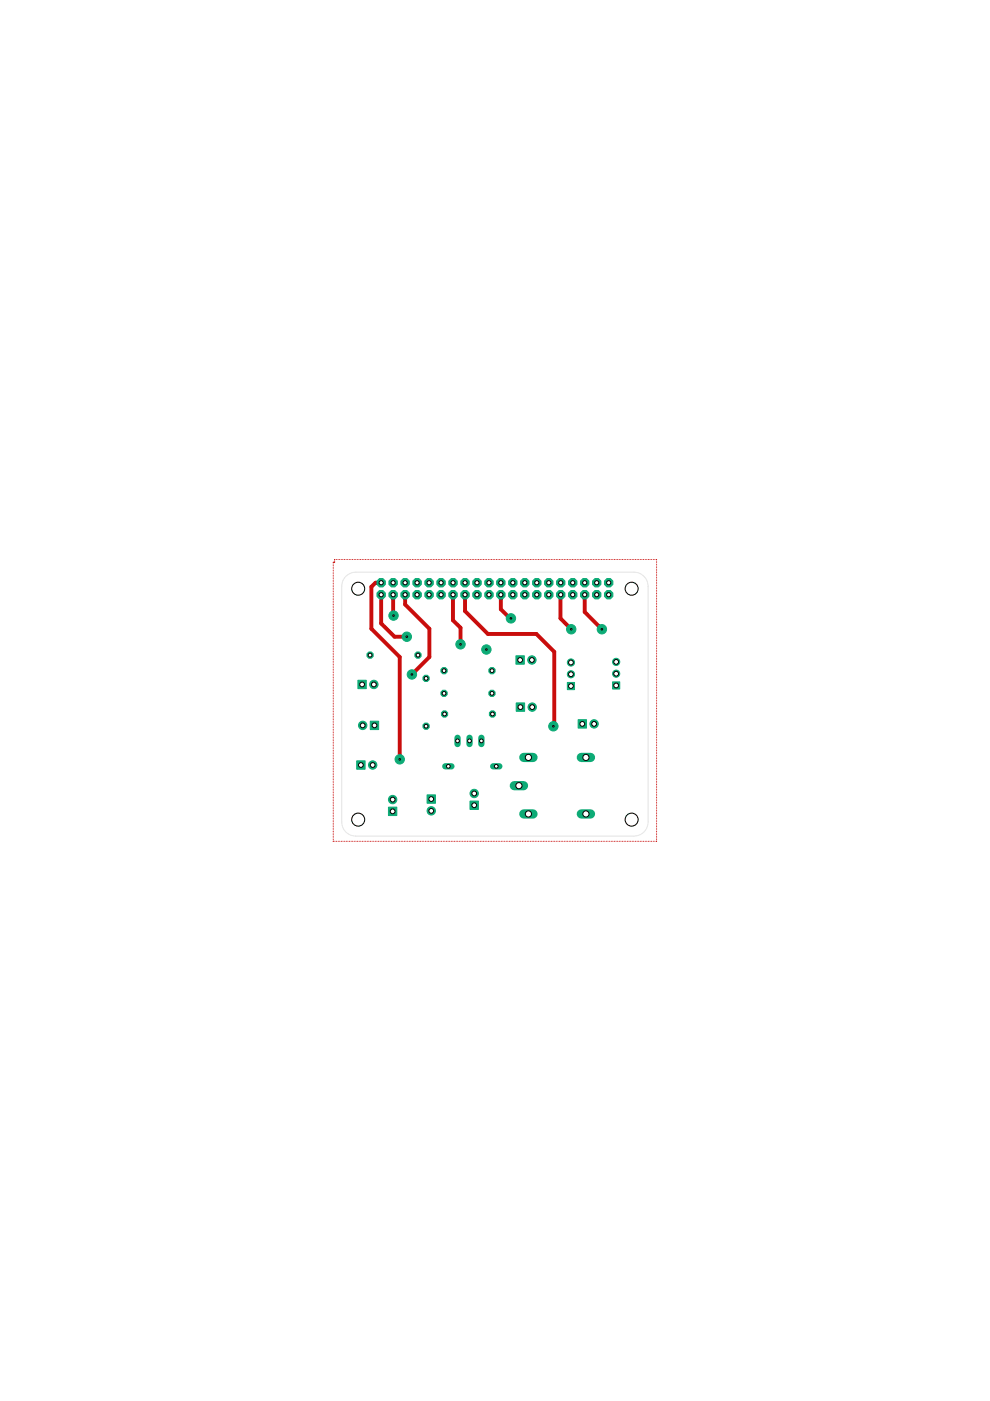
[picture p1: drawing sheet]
<svg xmlns="http://www.w3.org/2000/svg" width="210mm" height="297mm" viewBox="0 0 210 297" stroke-linecap="round" stroke-linejoin="round" font-family="sans-serif">
<path d="M80.8 126.1v6.1l2.9 2.8h2.6M80.8 123.5h-1.2l-.9 .9v8.9l6.1 6v21.7M83.4 126.1v4.4M85.9 126.1v2.1l5.1 5.1v6l-3.7 3.7M96 126.1v5.4l1.6 1.6v3.5M96 126.1h.1M98.6 126.1v3.5l4.8 4.8h10.3l3.8 3.8v15.6l-.2 .2M106.2 126.1v3.1l1.9 1.9h.2M118.9 126.1l-.1 5 2.3 2.3M124 126.1v3.7l3.6 3.6" fill="none" stroke="#c90d0c" stroke-width=".83"/>
<g fill="none" stroke="#c90d0c" stroke-width=".21">
<path d="M70.7 119.6h.1M70.7 119.9v.1M71 119.1v.1l-.3 .1M71 118.6h.1M71 118.6v.2M71.3 118.6h.1M71.6 118.6h.1M72 118.6h.1M72.3 118.6h.1M72.7 118.6h.1M73 118.6h.1M73.4 118.6h.1"/>
<path d="M73.7 118.6h.1M74 118.6h.1M74.4 118.6h.1M74.7 118.6h.1M75.1 118.6h.1M75.4 118.6h.1M75.8 118.6h.1M76.1 118.6h.1M76.4 118.6h.1M76.8 118.6h.1M77.1 118.6h.1M77.5 118.6h.1"/>
<path d="M77.8 118.6h.1M78.1 118.6h.1M78.5 118.6h.1M78.8 118.6h.1M79.2 118.6h.1M79.5 118.6h.1M79.9 118.6h.1M80.2 118.6h.1M80.6 118.6h.1M80.9 118.6h.1M81.2 118.6h.1M81.6 118.6h.1"/>
<path d="M81.9 118.6h.1M82.3 118.6h.1M82.6 118.6h.1M83 118.6h.1M83.3 118.6h.1M83.6 118.6h.1M84 118.6h.1M84.3 118.6h.1M84.7 118.6h.1M85 118.6h.1M85.3 118.6h.1M85.7 118.6h.1"/>
<path d="M86 118.6h.1M86.4 118.6h.1M86.7 118.6h.1M87.1 118.6h.1M87.4 118.6h.1M87.8 118.6h.1M88.1 118.6h.1M88.4 118.6h.1M88.8 118.6h.1M89.1 118.6h.1M89.5 118.6h.1M89.8 118.6h.1"/>
<path d="M90.1 118.6h.1M90.5 118.6h.1M90.8 118.6h.1M91.2 118.6h.1M91.5 118.6h.1M91.9 118.6h.1M92.2 118.6h.1M92.5 118.6h.1M92.9 118.6h.1M93.2 118.6h.1M93.6 118.6h.1M93.9 118.6h.1"/>
<path d="M94.3 118.6h.1M94.6 118.6h.1M95 118.6h.1M95.3 118.6h.1M95.6 118.6h.1M96 118.6h.1M96.3 118.6h.1M96.7 118.6h.1M97 118.6h.1M97.3 118.6h.1M97.7 118.6h.1M98 118.6h.1"/>
<path d="M98.4 118.6h.1M98.7 118.6h.1M99.1 118.6h.1M99.4 118.6h.1M99.8 118.6h.1M100.1 118.6h.1M100.4 118.6h.1M100.8 118.6h.1M101.1 118.6h.1M101.5 118.6h.1M101.8 118.6h.1M102.2 118.6h.1"/>
<path d="M102.5 118.6h.1M102.8 118.6h.1M103.2 118.6h.1M103.5 118.6h.1M103.9 118.6h.1M104.2 118.6h.1M104.5 118.6h.1M104.9 118.6h.1M105.2 118.6h.1M105.6 118.6h.1M105.9 118.6h.1M106.3 118.6h.1"/>
<path d="M106.6 118.6h.1M107 118.6h.1M107.3 118.6h.1M107.6 118.6h.1M108 118.6h.1M108.3 118.6h.1M108.7 118.6h.1M109 118.6h.1M109.3 118.6h.1M109.7 118.6h.1M110 118.6h.1M110.4 118.6h.1"/>
<path d="M110.7 118.6h.1M111.1 118.6h.1M111.4 118.6h.1M111.7 118.6h.1M112.1 118.6h.1M112.4 118.6h.1M112.8 118.6h.1M113.1 118.6h.1M113.5 118.6h.1M113.8 118.6h.1M114.2 118.6h.1M114.5 118.6h.1"/>
<path d="M114.8 118.6h.1M115.2 118.6h.1M115.5 118.6h.1M115.9 118.6h.1M116.2 118.6h.1M116.5 118.6h.1M116.9 118.6h.1M117.2 118.6h.1M117.6 118.6h.1M117.9 118.6h.1M118.3 118.6h.1M118.6 118.6h.1"/>
<path d="M118.9 118.6h.1M119.3 118.6h.1M119.6 118.6h.1M120 118.6h.1M120.3 118.6h.1M120.6 118.6h.1M121 118.6h.1M121.3 118.6h.1M121.7 118.6h.1M122 118.6h.1M122.4 118.6h.1M122.7 118.6h.1"/>
<path d="M123.1 118.6h.1M123.4 118.6h.1M123.7 118.6h.1M124.1 118.6h.1M124.4 118.6h.1M124.8 118.6h.1M125.1 118.6h.1M125.5 118.6h.1M125.8 118.6h.1M126.2 118.6h.1M126.5 118.6h.1M126.8 118.6h.1"/>
<path d="M127.2 118.6h.1M127.5 118.6h.1M127.8 118.6h.1M128.2 118.6h.1M128.5 118.6h.1M128.9 118.6h.1M129.2 118.6h.1M129.6 118.6h.1M129.9 118.6h.1M130.3 118.6h.1M130.6 118.6h.1M130.9 118.6h.1"/>
<path d="M131.3 118.6h.1M131.6 118.6h.1M132 118.6h.1M132.3 118.6h.1M132.7 118.6h.1M133 118.6h.1M133.3 118.6h.1M133.7 118.6h.1M134 118.6h.1M134.4 118.6h.1M134.7 118.6h.1M135.1 118.6h.1"/>
<path d="M135.4 118.6h.1M135.7 118.6h.1M136.1 118.6h.1M136.4 118.6h.1M136.8 118.6h.1M137.1 118.6h.1M137.5 118.6h.1M137.8 118.6h.1M138.1 118.6h.1M138.5 118.6h.1M138.8 118.6h.1M139.2 118.6h.1"/>
<path d="M139.2 118.6v.1M139.2 119h.1M139.2 119.3h.1M139.2 119.7h.1M139.2 120h.1M70.7 120.2v.1M70.7 120.6h.1M70.7 120.9v.1M70.7 121.3h.1M70.7 121.6v.1M70.7 122h.1M70.7 122.3v.1"/>
<path d="M70.7 122.7h.1M70.7 123h.1M70.7 123.3v.1M70.7 123.7h.1M70.7 124v.1M70.7 124.4h.1M70.7 124.7v.1M70.7 125.1h.1M70.7 125.4v.1M70.7 125.8h.1M70.7 126.1h.1M70.7 126.4v.1"/>
<path d="M70.7 126.8h.1M70.7 127.1v.1M70.7 127.5h.1M70.7 127.8h.1M70.7 128.1v.1M70.7 128.5h.1M70.7 128.8v.1M70.7 129.2h.1M70.7 129.5v.1M70.7 129.9h.1M70.7 130.2v.1M70.7 130.6h.1"/>
<path d="M70.7 130.9h.1M70.7 131.3h.1M70.7 131.6h.1M70.7 131.9v.1M70.7 132.3h.1M70.7 132.6v.1M70.7 133h.1M70.7 133.3h.1M70.7 133.6v.1M70.7 134h.1M70.7 134.3v.1M70.7 134.7h.1"/>
<path d="M70.7 135v.1M70.7 135.4h.1M70.7 135.7v.1M70.7 136.1h.1M70.7 136.4h.1M70.7 136.7v.1M70.7 137.1h.1M70.7 137.4v.1M70.7 137.8h.1M70.7 138.1v.1M70.7 138.5h.1M70.7 138.8v.1"/>
<path d="M70.7 139.1v.1M70.7 139.5h.1M70.7 139.8v.1M139.2 120.3v.1M139.2 120.7h.1M139.2 121v.1M139.2 121.4h.1M139.2 121.7v.1M139.2 122v.1M139.2 122.4h.1M139.2 122.7v.1M139.2 123.1h.1"/>
<path d="M139.2 123.4v.1M139.2 123.8h.1M139.2 124.1h.1M139.2 124.5h.1M139.2 124.8h.1M139.2 125.1v.1M139.2 125.5h.1M139.2 125.8v.1M139.2 126.2h.1M139.2 126.5v.1M139.2 126.9h.1M139.2 127.2h.1"/>
<path d="M139.2 127.6h.1M139.2 127.9h.1M139.2 128.2v.1M139.2 128.6h.1M139.2 128.9h.1M139.2 129.3h.1M139.2 129.6h.1M139.2 129.9v.1M139.2 130.3h.1M139.2 130.6v.1M139.2 131h.1M139.2 131.3v.1"/>
<path d="M139.2 131.7h.1M139.2 132h.1M139.2 132.3v.1M139.2 132.7h.1M139.2 133v.1M139.2 133.4h.1M139.2 133.7v.1M139.2 134.1h.1M139.2 134.4v.1M139.2 134.7v.1M139.2 135.1h.1M139.2 135.4v.1"/>
<path d="M139.2 135.8h.1M139.2 136.1v.1M139.2 136.5h.1M139.2 136.8h.1M139.2 137.1v.1M139.2 137.5h.1M139.2 137.8v.1M139.2 138.2h.1M139.2 138.5v.1M139.2 138.9h.1M139.2 139.2v.1M139.2 139.6h.1"/>
<path d="M139.2 139.9h.1M70.7 140.2h.1M70.7 140.5v.1M70.7 140.9h.1M70.7 141.2h.1M70.7 141.6h.1M70.7 141.9h.1M70.7 142.2v.1M70.7 142.6h.1M70.7 142.9v.1M70.7 143.3h.1M70.7 143.6v.1"/>
<path d="M70.7 144h.1M70.7 144.3v.1M70.7 144.7h.1M70.7 145h.1M70.7 145.3v.1M70.7 145.7h.1M70.7 146v.1M70.7 146.4h.1M70.7 146.7h.1M70.7 147v.1M70.7 147.4h.1M70.7 147.7v.1"/>
<path d="M70.7 148.1h.1M70.7 148.4v.1M70.7 148.8h.1M70.7 149.1v.1M70.7 149.5h.1M70.7 149.8h.1M70.7 150.2h.1M70.7 150.5h.1M70.7 150.8v.1M70.7 151.2h.1M70.7 151.5v.1M70.7 151.9h.1"/>
<path d="M70.7 152.2v.1M70.7 152.5v.1M70.7 152.9h.1M70.7 153.2v.1M70.7 153.6h.1M70.7 153.9v.1M70.7 154.3h.1M70.7 154.6v.1M70.7 155h.1M70.7 155.3h.1M70.7 155.6v.1M70.7 156h.1"/>
<path d="M70.7 156.3v.1M70.7 156.7h.1M70.7 157v.1M70.7 157.4h.1M70.7 157.7v.1M70.7 158.1h.1M70.7 158.4h.1M70.7 158.7v.1M70.7 159.1h.1M70.7 159.4v.1M70.7 159.8h.1M139.2 140.2v.1"/>
<path d="M139.2 140.6h.1M139.2 140.9v.1M139.2 141.3h.1M139.2 141.6h.1M139.2 141.9v.1M139.2 142.3h.1M139.2 142.6v.1M139.2 143h.1M139.2 143.3v.1M139.2 143.7h.1M139.2 144v.1M139.2 144.4h.1"/>
<path d="M139.2 144.7h.1M139.2 145v.1M139.2 145.4h.1M139.2 145.7v.1M139.2 146.1h.1M139.2 146.4v.1M139.2 146.7v.1M139.2 147.1v.1M139.2 147.4v.1M139.2 147.8h.1M139.2 148.1v.1M139.2 148.5h.1"/>
<path d="M139.2 148.8v.1M139.2 149.2h.1M139.2 149.5h.1M139.2 149.8v.1M139.2 150.2h.1M139.2 150.5v.1M139.2 150.9h.1M139.2 151.2v.1M139.2 151.6h.1M139.2 151.9v.1M139.2 152.3h.1M139.2 152.6h.1"/>
<path d="M139.2 152.9v.1M139.2 153.3h.1M139.2 153.6v.1M139.2 154h.1M139.2 154.3h.1M139.2 154.6v.1M139.2 155h.1M139.2 155.3v.1M139.2 155.7h.1M139.2 156v.1M139.2 156.4h.1M139.2 156.7v.1"/>
<path d="M139.2 157.1h.1M139.2 157.4h.1M139.2 157.7v.1M139.2 158.1h.1M139.2 158.4v.1M139.2 158.8h.1M139.2 159.1v.1M139.2 159.4v.1M139.2 159.8h.1M70.7 160.1h.1M70.7 160.5h.1M70.7 160.8h.1"/>
<path d="M70.7 161.1v.1M70.7 161.5h.1M70.7 161.8v.1M70.7 162.2h.1M70.7 162.5v.1M70.7 162.9h.1M70.7 163.2v.1M70.7 163.6h.1M70.7 163.9h.1M70.7 164.2v.1M70.7 164.6h.1M70.7 164.9v.1"/>
<path d="M70.7 165.3h.1M70.7 165.6v.1M70.7 165.9v.1M70.7 166.3h.1M70.7 166.6v.1M70.7 167h.1M70.7 167.3v.1M70.7 167.7h.1M70.7 168v.1M70.7 168.4h.1M70.7 168.7h.1M70.7 169v.1"/>
<path d="M70.7 169.4h.1M70.7 169.7v.1M70.7 170.1h.1M70.7 170.4v.1M70.7 170.8h.1M70.7 171.1v.1M70.7 171.4v.1M70.7 171.8h.1M70.7 172.1v.1M70.7 172.5h.1M70.7 172.8v.1M70.7 173.2h.1"/>
<path d="M70.7 173.5v.1M70.7 173.9h.1M70.7 174.2h.1M70.7 174.5v.1M70.7 174.9h.1M70.7 175.2v.1M70.7 175.6h.1M70.7 175.9v.1M70.7 176.3h.1M70.7 176.6v.1M70.7 177h.1M70.7 177.3h.1"/>
<path d="M70.7 177.6v.1M70.7 178h.1M70.7 178.3v.1M71 178.4h.1M71.3 178.4h.1M71.7 178.4h.1M72 178.4h.1M72.4 178.4h.1M72.7 178.4h.1M73 178.4h.1M73.4 178.4h.1M73.7 178.4h.1"/>
<path d="M74.1 178.4h.1M74.4 178.4h.1M74.8 178.4h.1M75.1 178.4h.1M75.5 178.4h.1M75.8 178.4h.1M76.1 178.4h.1M76.5 178.4h.1M76.8 178.4h.1M77.2 178.4h.1M77.5 178.4h.1M77.9 178.4h.1"/>
<path d="M78.2 178.4h.1M78.5 178.4h.1M78.9 178.4h.1M79.2 178.4h.1M79.6 178.4h.1M79.9 178.4h.1M80.2 178.4h.1M80.6 178.4h.1M80.9 178.4h.1M81.3 178.4h.1M81.6 178.4h.1M82 178.4h.1"/>
<path d="M82.3 178.4h.1M82.6 178.4h.1M83 178.4h.1M83.3 178.4h.1M83.7 178.4h.1M84 178.4h.1M84.3 178.4h.1M84.7 178.4h.1M85 178.4h.1M85.4 178.4h.1M85.7 178.4h.1M86.1 178.4h.1"/>
<path d="M86.4 178.4h.1M86.8 178.4h.1M87.1 178.4h.1M87.4 178.4h.1M87.8 178.4h.1M88.1 178.4h.1M88.5 178.4h.1M88.8 178.4h.1M89.2 178.4h.1M89.5 178.4h.1M89.8 178.4h.1M90.2 178.4h.1"/>
<path d="M90.5 178.4h.1M90.9 178.4h.1M91.2 178.4h.1M91.5 178.4h.1M91.9 178.4h.1M92.2 178.4h.1M92.6 178.4h.1M92.9 178.4h.1M93.3 178.4h.1M93.6 178.4h.1M94 178.4h.1M94.3 178.4h.1"/>
<path d="M94.6 178.4h.1M95 178.4h.1M95.3 178.4h.1M95.7 178.4h.1M96 178.4h.1M96.4 178.4h.1M96.7 178.4h.1M97 178.4h.1M97.4 178.4h.1M97.7 178.4h.1M98.1 178.4h.1M98.4 178.4h.1"/>
<path d="M98.7 178.4h.1M99.1 178.4h.1M99.4 178.4h.1M99.8 178.4h.1M100.1 178.4h.1M100.5 178.4h.1M100.8 178.4h.1M101.1 178.4h.1M101.5 178.4h.1M101.8 178.4h.1M102.2 178.4h.1M102.5 178.4h.1"/>
<path d="M102.8 178.4h.1M103.2 178.4h.1M103.5 178.4h.1M103.9 178.4h.1M104.2 178.4h.1M104.6 178.4h.1M104.9 178.4h.1M105.3 178.4h.1M105.6 178.4h.1M105.9 178.4h.1M106.3 178.4h.1M106.6 178.4h.1"/>
<path d="M107 178.4h.1M107.3 178.4h.1M107.7 178.4h.1M108 178.4h.1M108.3 178.4h.1M108.7 178.4h.1M109 178.4h.1M109.4 178.4h.1M109.7 178.4h.1M110 178.4h.1M110.4 178.4h.1M110.7 178.4h.1"/>
<path d="M111.1 178.4h.1M111.4 178.4h.1M111.8 178.4h.1M112.1 178.4h.1M112.5 178.4h.1M112.8 178.4h.1M113.1 178.4h.1M113.5 178.4h.1M113.8 178.4h.1M114.2 178.4h.1M114.5 178.4h.1M114.9 178.4h.1"/>
<path d="M115.2 178.4h.1M115.5 178.4h.1M115.9 178.4h.1M116.2 178.4h.1M116.6 178.4h.1M116.9 178.4h.1M117.2 178.4h.1M117.6 178.4h.1M117.9 178.4h.1M118.3 178.4h.1M118.6 178.4h.1M119 178.4h.1"/>
<path d="M119.3 178.4h.1M119.6 178.4h.1M120 178.4h.1M120.3 178.4h.1M120.7 178.4h.1M121 178.4h.1M121.3 178.4h.1M121.7 178.4h.1M122 178.4h.1M122.4 178.4h.1M122.7 178.4h.1M123.1 178.4h.1"/>
<path d="M123.4 178.4h.1M123.8 178.4h.1M124.1 178.4h.1M124.4 178.4h.1M124.8 178.4h.1M125.1 178.4h.1M125.5 178.4h.1M125.8 178.4h.1M126.2 178.4h.1M126.5 178.4h.1M126.8 178.4h.1M127.2 178.4h.1"/>
<path d="M127.5 178.4h.1M127.9 178.4h.1M128.2 178.4h.1M128.5 178.4h.1M128.9 178.4h.1M129.2 178.4h.1M129.6 178.4h.1M129.9 178.4h.1M130.3 178.4h.1M130.6 178.4h.1M130.9 178.4h.1M131.3 178.4h.1"/>
<path d="M131.6 178.4h.1M132 178.4h.1M132.3 178.4h.1M132.7 178.4h.1M133 178.4h.1M133.3 178.4h.1M133.7 178.4h.1M134 178.4h.1M134.4 178.4h.1M134.7 178.4h.1M135.1 178.4h.1M135.4 178.4h.1"/>
<path d="M135.7 178.4h.1M136.1 178.4h.1M136.4 178.4h.1M136.8 178.4h.1M137.1 178.4h.1M137.5 178.4h.1M137.8 178.4h.1M138.1 178.4h.1M138.5 178.4h.1M138.8 178.4h.1M139.2 178.4h.1M139.2 160.1v.1"/>
<path d="M139.2 160.5h.1M139.2 160.8v.1M139.2 161.2h.1M139.2 161.5v.1M139.2 161.9h.1M139.2 162.2h.1M139.2 162.5v.1M139.2 162.9h.1M139.2 163.2v.1M139.2 163.6h.1M139.2 163.9v.1M139.2 164.3h.1"/>
<path d="M139.2 164.6h.1M139.2 165h.1M139.2 165.3h.1M139.2 165.6v.1M139.2 166h.1M139.2 166.3v.1M139.2 166.7h.1M139.2 167h.1M139.2 167.3v.1M139.2 167.7h.1M139.2 168v.1M139.2 168.4h.1"/>
<path d="M139.2 168.7v.1M139.2 169.1h.1M139.2 169.4h.1M139.2 169.8h.1M139.2 170.1h.1M139.2 170.4v.1M139.2 170.8h.1M139.2 171.1v.1M139.2 171.5h.1M139.2 171.8v.1M139.2 172.1v.1M139.2 172.5h.1"/>
<path d="M139.2 172.8v.1M139.2 173.2h.1M139.2 173.5v.1M139.2 173.9h.1M139.2 174.2h.1M139.2 174.6h.1M139.2 174.9h.1M139.2 175.2v.1M139.2 175.6h.1M139.2 175.9v.1M139.2 176.3h.1M139.2 176.6v.1"/>
<path d="M139.2 177h.1M139.2 177.3h.1M139.2 177.6v.1M139.2 178h.1M139.2 178.3v.1"/>
</g>
<path d="M75.9 144.2h1.8v1.8h-1.8z" fill="#0dab76" stroke="#0dab76" stroke-width=".21"/>
<circle cx="76.8" cy="145.1" r=".51" fill="#fff" stroke="#000" stroke-width=".21"/>
<circle cx="79.3" cy="145.1" r=".89" fill="#0dab76" stroke="#0dab76" stroke-width=".21"/>
<circle cx="79.3" cy="145.1" r=".51" fill="#fff" stroke="#000" stroke-width=".21"/>
<circle cx="80.8" cy="126.1" r=".96" fill="#0dab76" stroke="#0dab76" stroke-width=".21"/>
<circle cx="80.8" cy="126.1" r=".44" fill="#fff" stroke="#000" stroke-width=".21"/>
<circle cx="80.8" cy="123.5" r=".96" fill="#0dab76" stroke="#0dab76" stroke-width=".21"/>
<circle cx="80.8" cy="123.5" r=".44" fill="#fff" stroke="#000" stroke-width=".21"/>
<circle cx="83.4" cy="126.1" r=".96" fill="#0dab76" stroke="#0dab76" stroke-width=".21"/>
<circle cx="83.4" cy="126.1" r=".44" fill="#fff" stroke="#000" stroke-width=".21"/>
<circle cx="83.4" cy="123.5" r=".96" fill="#0dab76" stroke="#0dab76" stroke-width=".21"/>
<circle cx="83.4" cy="123.5" r=".44" fill="#fff" stroke="#000" stroke-width=".21"/>
<circle cx="85.9" cy="126.1" r=".96" fill="#0dab76" stroke="#0dab76" stroke-width=".21"/>
<circle cx="85.9" cy="126.1" r=".44" fill="#fff" stroke="#000" stroke-width=".21"/>
<circle cx="85.9" cy="123.5" r=".96" fill="#0dab76" stroke="#0dab76" stroke-width=".21"/>
<circle cx="85.9" cy="123.5" r=".44" fill="#fff" stroke="#000" stroke-width=".21"/>
<circle cx="88.4" cy="126.1" r=".96" fill="#0dab76" stroke="#0dab76" stroke-width=".21"/>
<circle cx="88.4" cy="126.1" r=".44" fill="#fff" stroke="#000" stroke-width=".21"/>
<circle cx="88.4" cy="123.5" r=".96" fill="#0dab76" stroke="#0dab76" stroke-width=".21"/>
<circle cx="88.4" cy="123.5" r=".44" fill="#fff" stroke="#000" stroke-width=".21"/>
<circle cx="91" cy="126.1" r=".96" fill="#0dab76" stroke="#0dab76" stroke-width=".21"/>
<circle cx="91" cy="126.1" r=".44" fill="#fff" stroke="#000" stroke-width=".21"/>
<circle cx="91" cy="123.5" r=".96" fill="#0dab76" stroke="#0dab76" stroke-width=".21"/>
<circle cx="91" cy="123.5" r=".44" fill="#fff" stroke="#000" stroke-width=".21"/>
<circle cx="93.5" cy="126.1" r=".96" fill="#0dab76" stroke="#0dab76" stroke-width=".21"/>
<circle cx="93.5" cy="126.1" r=".44" fill="#fff" stroke="#000" stroke-width=".21"/>
<circle cx="93.5" cy="123.5" r=".96" fill="#0dab76" stroke="#0dab76" stroke-width=".21"/>
<circle cx="93.5" cy="123.5" r=".44" fill="#fff" stroke="#000" stroke-width=".21"/>
<circle cx="96.1" cy="126.1" r=".96" fill="#0dab76" stroke="#0dab76" stroke-width=".21"/>
<circle cx="96.1" cy="126.1" r=".44" fill="#fff" stroke="#000" stroke-width=".21"/>
<circle cx="96.1" cy="123.5" r=".96" fill="#0dab76" stroke="#0dab76" stroke-width=".21"/>
<circle cx="96.1" cy="123.5" r=".44" fill="#fff" stroke="#000" stroke-width=".21"/>
<circle cx="98.6" cy="126.1" r=".96" fill="#0dab76" stroke="#0dab76" stroke-width=".21"/>
<circle cx="98.6" cy="126.1" r=".44" fill="#fff" stroke="#000" stroke-width=".21"/>
<circle cx="98.6" cy="123.5" r=".96" fill="#0dab76" stroke="#0dab76" stroke-width=".21"/>
<circle cx="98.6" cy="123.5" r=".44" fill="#fff" stroke="#000" stroke-width=".21"/>
<circle cx="101.1" cy="126.1" r=".96" fill="#0dab76" stroke="#0dab76" stroke-width=".21"/>
<circle cx="101.1" cy="126.1" r=".44" fill="#fff" stroke="#000" stroke-width=".21"/>
<circle cx="101.1" cy="123.5" r=".96" fill="#0dab76" stroke="#0dab76" stroke-width=".21"/>
<circle cx="101.1" cy="123.5" r=".44" fill="#fff" stroke="#000" stroke-width=".21"/>
<circle cx="103.7" cy="126.1" r=".96" fill="#0dab76" stroke="#0dab76" stroke-width=".21"/>
<circle cx="103.7" cy="126.1" r=".44" fill="#fff" stroke="#000" stroke-width=".21"/>
<circle cx="103.7" cy="123.5" r=".96" fill="#0dab76" stroke="#0dab76" stroke-width=".21"/>
<circle cx="103.7" cy="123.5" r=".44" fill="#fff" stroke="#000" stroke-width=".21"/>
<circle cx="106.2" cy="126.1" r=".96" fill="#0dab76" stroke="#0dab76" stroke-width=".21"/>
<circle cx="106.2" cy="126.1" r=".44" fill="#fff" stroke="#000" stroke-width=".21"/>
<circle cx="106.2" cy="123.5" r=".96" fill="#0dab76" stroke="#0dab76" stroke-width=".21"/>
<circle cx="106.2" cy="123.5" r=".44" fill="#fff" stroke="#000" stroke-width=".21"/>
<circle cx="108.7" cy="126.1" r=".96" fill="#0dab76" stroke="#0dab76" stroke-width=".21"/>
<circle cx="108.7" cy="126.1" r=".44" fill="#fff" stroke="#000" stroke-width=".21"/>
<circle cx="108.7" cy="123.5" r=".96" fill="#0dab76" stroke="#0dab76" stroke-width=".21"/>
<circle cx="108.7" cy="123.5" r=".44" fill="#fff" stroke="#000" stroke-width=".21"/>
<circle cx="111.3" cy="126.1" r=".96" fill="#0dab76" stroke="#0dab76" stroke-width=".21"/>
<circle cx="111.3" cy="126.1" r=".44" fill="#fff" stroke="#000" stroke-width=".21"/>
<circle cx="111.3" cy="123.5" r=".96" fill="#0dab76" stroke="#0dab76" stroke-width=".21"/>
<circle cx="111.3" cy="123.5" r=".44" fill="#fff" stroke="#000" stroke-width=".21"/>
<circle cx="113.8" cy="126.1" r=".96" fill="#0dab76" stroke="#0dab76" stroke-width=".21"/>
<circle cx="113.8" cy="126.1" r=".44" fill="#fff" stroke="#000" stroke-width=".21"/>
<circle cx="113.8" cy="123.5" r=".96" fill="#0dab76" stroke="#0dab76" stroke-width=".21"/>
<circle cx="113.8" cy="123.5" r=".44" fill="#fff" stroke="#000" stroke-width=".21"/>
<circle cx="116.4" cy="126.1" r=".96" fill="#0dab76" stroke="#0dab76" stroke-width=".21"/>
<circle cx="116.4" cy="126.1" r=".44" fill="#fff" stroke="#000" stroke-width=".21"/>
<circle cx="116.4" cy="123.5" r=".96" fill="#0dab76" stroke="#0dab76" stroke-width=".21"/>
<circle cx="116.4" cy="123.5" r=".44" fill="#fff" stroke="#000" stroke-width=".21"/>
<circle cx="118.9" cy="126.1" r=".96" fill="#0dab76" stroke="#0dab76" stroke-width=".21"/>
<circle cx="118.9" cy="126.1" r=".44" fill="#fff" stroke="#000" stroke-width=".21"/>
<circle cx="118.9" cy="123.5" r=".96" fill="#0dab76" stroke="#0dab76" stroke-width=".21"/>
<circle cx="118.9" cy="123.5" r=".44" fill="#fff" stroke="#000" stroke-width=".21"/>
<circle cx="121.4" cy="126.1" r=".96" fill="#0dab76" stroke="#0dab76" stroke-width=".21"/>
<circle cx="121.4" cy="126.1" r=".44" fill="#fff" stroke="#000" stroke-width=".21"/>
<circle cx="121.4" cy="123.5" r=".96" fill="#0dab76" stroke="#0dab76" stroke-width=".21"/>
<circle cx="121.4" cy="123.5" r=".44" fill="#fff" stroke="#000" stroke-width=".21"/>
<circle cx="124" cy="126.1" r=".96" fill="#0dab76" stroke="#0dab76" stroke-width=".21"/>
<circle cx="124" cy="126.1" r=".44" fill="#fff" stroke="#000" stroke-width=".21"/>
<circle cx="124" cy="123.5" r=".96" fill="#0dab76" stroke="#0dab76" stroke-width=".21"/>
<circle cx="124" cy="123.5" r=".44" fill="#fff" stroke="#000" stroke-width=".21"/>
<circle cx="126.5" cy="126.1" r=".96" fill="#0dab76" stroke="#0dab76" stroke-width=".21"/>
<circle cx="126.5" cy="126.1" r=".44" fill="#fff" stroke="#000" stroke-width=".21"/>
<circle cx="126.5" cy="123.5" r=".96" fill="#0dab76" stroke="#0dab76" stroke-width=".21"/>
<circle cx="126.5" cy="123.5" r=".44" fill="#fff" stroke="#000" stroke-width=".21"/>
<circle cx="129.1" cy="126.1" r=".96" fill="#0dab76" stroke="#0dab76" stroke-width=".21"/>
<circle cx="129.1" cy="126.1" r=".44" fill="#fff" stroke="#000" stroke-width=".21"/>
<circle cx="129.1" cy="123.5" r=".96" fill="#0dab76" stroke="#0dab76" stroke-width=".21"/>
<circle cx="129.1" cy="123.5" r=".44" fill="#fff" stroke="#000" stroke-width=".21"/>
<path d="M109.4 139h1.8v1.8h-1.8z" fill="#0dab76" stroke="#0dab76" stroke-width=".21"/>
<circle cx="110.3" cy="139.9" r=".51" fill="#fff" stroke="#000" stroke-width=".21"/>
<circle cx="112.8" cy="139.9" r=".89" fill="#0dab76" stroke="#0dab76" stroke-width=".21"/>
<circle cx="112.8" cy="139.9" r=".51" fill="#fff" stroke="#000" stroke-width=".21"/>
<path d="M75.6 161.3h1.8v1.8h-1.8z" fill="#0dab76" stroke="#0dab76" stroke-width=".21"/>
<circle cx="76.5" cy="162.2" r=".51" fill="#fff" stroke="#000" stroke-width=".21"/>
<circle cx="79" cy="162.2" r=".89" fill="#0dab76" stroke="#0dab76" stroke-width=".21"/>
<circle cx="79" cy="162.2" r=".51" fill="#fff" stroke="#000" stroke-width=".21"/>
<path d="M109.5 149h1.7v1.8h-1.7z" fill="#0dab76" stroke="#0dab76" stroke-width=".21"/>
<circle cx="110.3" cy="149.9" r=".51" fill="#fff" stroke="#000" stroke-width=".21"/>
<circle cx="112.8" cy="149.9" r=".89" fill="#0dab76" stroke="#0dab76" stroke-width=".21"/>
<circle cx="112.8" cy="149.9" r=".51" fill="#fff" stroke="#000" stroke-width=".21"/>
<path d="M129.9 144.6h1.5v1.5h-1.5z" fill="#0dab76" stroke="#0dab76" stroke-width=".21"/>
<circle cx="130.6" cy="145.3" r=".51" fill="#fff" stroke="#000" stroke-width=".21"/>
<circle cx="130.6" cy="142.8" r=".76" fill="#0dab76" stroke="#0dab76" stroke-width=".21"/>
<circle cx="130.6" cy="142.8" r=".51" fill="#fff" stroke="#000" stroke-width=".21"/>
<circle cx="130.6" cy="140.3" r=".76" fill="#0dab76" stroke="#0dab76" stroke-width=".21"/>
<circle cx="130.6" cy="140.3" r=".51" fill="#fff" stroke="#000" stroke-width=".21"/>
<path d="M120.3 144.7h1.5v1.5h-1.5z" fill="#0dab76" stroke="#0dab76" stroke-width=".21"/>
<circle cx="121.1" cy="145.5" r=".51" fill="#fff" stroke="#000" stroke-width=".21"/>
<circle cx="121.1" cy="143" r=".76" fill="#0dab76" stroke="#0dab76" stroke-width=".21"/>
<circle cx="121.1" cy="143" r=".51" fill="#fff" stroke="#000" stroke-width=".21"/>
<circle cx="121.1" cy="140.5" r=".76" fill="#0dab76" stroke="#0dab76" stroke-width=".21"/>
<circle cx="121.1" cy="140.5" r=".51" fill="#fff" stroke="#000" stroke-width=".21"/>
<path d="M122.6 152.6h1.8v1.8h-1.8z" fill="#0dab76" stroke="#0dab76" stroke-width=".21"/>
<circle cx="123.5" cy="153.5" r=".51" fill="#fff" stroke="#000" stroke-width=".21"/>
<circle cx="126" cy="153.5" r=".89" fill="#0dab76" stroke="#0dab76" stroke-width=".21"/>
<circle cx="126" cy="153.5" r=".51" fill="#fff" stroke="#000" stroke-width=".21"/>
<path d="M78.5 152.9h1.8v1.8h-1.8z" fill="#0dab76" stroke="#0dab76" stroke-width=".21"/>
<circle cx="79.4" cy="153.8" r=".51" fill="#fff" stroke="#000" stroke-width=".21"/>
<circle cx="76.9" cy="153.8" r=".89" fill="#0dab76" stroke="#0dab76" stroke-width=".21"/>
<circle cx="76.9" cy="153.8" r=".51" fill="#fff" stroke="#000" stroke-width=".21"/>
<path d="M99.7 169.8h1.7v1.8h-1.7z" fill="#0dab76" stroke="#0dab76" stroke-width=".21"/>
<circle cx="100.5" cy="170.7" r=".51" fill="#fff" stroke="#000" stroke-width=".21"/>
<circle cx="100.5" cy="168.2" r=".89" fill="#0dab76" stroke="#0dab76" stroke-width=".21"/>
<circle cx="100.5" cy="168.2" r=".51" fill="#fff" stroke="#000" stroke-width=".21"/>
<path d="M109.1 166.6h1.9" fill="none" stroke="#0dab76" stroke-width="2"/>
<circle cx="110" cy="166.6" r=".66" fill="#fff" stroke="#000" stroke-width=".21"/>
<path d="M111.1 160.6h1.9" fill="none" stroke="#0dab76" stroke-width="2"/>
<circle cx="112" cy="160.6" r=".66" fill="#fff" stroke="#000" stroke-width=".21"/>
<path d="M111.1 172.6h1.9" fill="none" stroke="#0dab76" stroke-width="2"/>
<circle cx="112" cy="172.6" r=".66" fill="#fff" stroke="#000" stroke-width=".21"/>
<path d="M123.3 160.6h1.9" fill="none" stroke="#0dab76" stroke-width="2"/>
<circle cx="124.2" cy="160.6" r=".66" fill="#fff" stroke="#000" stroke-width=".21"/>
<path d="M123.3 172.6h1.9" fill="none" stroke="#0dab76" stroke-width="2"/>
<circle cx="124.2" cy="172.6" r=".66" fill="#fff" stroke="#000" stroke-width=".21"/>
<path d="M99.5 156.4v1.4" fill="none" stroke="#0dab76" stroke-width="1.3"/>
<circle cx="99.5" cy="157.1" r=".4" fill="#fff" stroke="#000" stroke-width=".21"/>
<path d="M102.1 156.4v1.4" fill="none" stroke="#0dab76" stroke-width="1.3"/>
<circle cx="102.1" cy="157.1" r=".4" fill="#fff" stroke="#000" stroke-width=".21"/>
<path d="M97 156.4v1.4" fill="none" stroke="#0dab76" stroke-width="1.3"/>
<circle cx="97" cy="157.1" r=".4" fill="#fff" stroke="#000" stroke-width=".21"/>
<circle cx="94.1" cy="142.2" r=".71" fill="#0dab76" stroke="#0dab76" stroke-width=".21"/>
<circle cx="94.1" cy="142.2" r=".4" fill="#fff" stroke="#000" stroke-width=".21"/>
<circle cx="104.3" cy="142.2" r=".71" fill="#0dab76" stroke="#0dab76" stroke-width=".21"/>
<circle cx="104.3" cy="142.2" r=".4" fill="#fff" stroke="#000" stroke-width=".21"/>
<circle cx="88.6" cy="138.9" r=".71" fill="#0dab76" stroke="#0dab76" stroke-width=".21"/>
<circle cx="88.6" cy="138.9" r=".4" fill="#fff" stroke="#000" stroke-width=".21"/>
<circle cx="78.5" cy="138.9" r=".71" fill="#0dab76" stroke="#0dab76" stroke-width=".21"/>
<circle cx="78.5" cy="138.9" r=".4" fill="#fff" stroke="#000" stroke-width=".21"/>
<circle cx="94.1" cy="147" r=".71" fill="#0dab76" stroke="#0dab76" stroke-width=".21"/>
<circle cx="94.1" cy="147" r=".4" fill="#fff" stroke="#000" stroke-width=".21"/>
<circle cx="104.3" cy="147" r=".71" fill="#0dab76" stroke="#0dab76" stroke-width=".21"/>
<circle cx="104.3" cy="147" r=".4" fill="#fff" stroke="#000" stroke-width=".21"/>
<circle cx="90.3" cy="143.8" r=".71" fill="#0dab76" stroke="#0dab76" stroke-width=".21"/>
<circle cx="90.3" cy="143.8" r=".4" fill="#fff" stroke="#000" stroke-width=".21"/>
<circle cx="90.3" cy="154" r=".71" fill="#0dab76" stroke="#0dab76" stroke-width=".21"/>
<circle cx="90.3" cy="154" r=".4" fill="#fff" stroke="#000" stroke-width=".21"/>
<path d="M90.6 168.5h1.7v1.8h-1.7z" fill="#0dab76" stroke="#0dab76" stroke-width=".21"/>
<circle cx="91.4" cy="169.4" r=".51" fill="#fff" stroke="#000" stroke-width=".21"/>
<circle cx="91.4" cy="171.9" r=".89" fill="#0dab76" stroke="#0dab76" stroke-width=".21"/>
<circle cx="91.4" cy="171.9" r=".51" fill="#fff" stroke="#000" stroke-width=".21"/>
<circle cx="94.3" cy="151.4" r=".71" fill="#0dab76" stroke="#0dab76" stroke-width=".21"/>
<circle cx="94.3" cy="151.4" r=".4" fill="#fff" stroke="#000" stroke-width=".21"/>
<circle cx="104.4" cy="151.4" r=".71" fill="#0dab76" stroke="#0dab76" stroke-width=".21"/>
<circle cx="104.4" cy="151.4" r=".4" fill="#fff" stroke="#000" stroke-width=".21"/>
<path d="M104.6 162.5h1.3" fill="none" stroke="#0dab76" stroke-width="1.3"/>
<circle cx="105.2" cy="162.5" r=".4" fill="#fff" stroke="#000" stroke-width=".21"/>
<path d="M94.4 162.5h1.3" fill="none" stroke="#0dab76" stroke-width="1.3"/>
<circle cx="95.1" cy="162.5" r=".4" fill="#fff" stroke="#000" stroke-width=".21"/>
<path d="M82.4 171.1h1.7v1.8h-1.7z" fill="#0dab76" stroke="#0dab76" stroke-width=".21"/>
<circle cx="83.2" cy="172" r=".51" fill="#fff" stroke="#000" stroke-width=".21"/>
<circle cx="83.2" cy="169.5" r=".89" fill="#0dab76" stroke="#0dab76" stroke-width=".21"/>
<circle cx="83.2" cy="169.5" r=".51" fill="#fff" stroke="#000" stroke-width=".21"/>
<circle cx="86.3" cy="135" r=".99" fill="#0dab76" stroke="#0dab76" stroke-width=".21"/>
<circle cx="86.3" cy="135" r=".17" fill="#fff" stroke="#000" stroke-width=".21"/>
<circle cx="127.6" cy="133.4" r=".99" fill="#0dab76" stroke="#0dab76" stroke-width=".21"/>
<circle cx="127.6" cy="133.4" r=".17" fill="#fff" stroke="#000" stroke-width=".21"/>
<circle cx="121.1" cy="133.4" r=".99" fill="#0dab76" stroke="#0dab76" stroke-width=".21"/>
<circle cx="121.1" cy="133.4" r=".17" fill="#fff" stroke="#000" stroke-width=".21"/>
<circle cx="103.1" cy="137.7" r=".99" fill="#0dab76" stroke="#0dab76" stroke-width=".21"/>
<circle cx="103.1" cy="137.7" r=".17" fill="#fff" stroke="#000" stroke-width=".21"/>
<circle cx="117.3" cy="154" r=".99" fill="#0dab76" stroke="#0dab76" stroke-width=".21"/>
<circle cx="117.3" cy="154" r=".17" fill="#fff" stroke="#000" stroke-width=".21"/>
<circle cx="84.8" cy="161" r=".99" fill="#0dab76" stroke="#0dab76" stroke-width=".21"/>
<circle cx="84.8" cy="161" r=".17" fill="#fff" stroke="#000" stroke-width=".21"/>
<circle cx="83.4" cy="130.5" r=".99" fill="#0dab76" stroke="#0dab76" stroke-width=".21"/>
<circle cx="83.4" cy="130.5" r=".17" fill="#fff" stroke="#000" stroke-width=".21"/>
<circle cx="108.3" cy="131.1" r=".99" fill="#0dab76" stroke="#0dab76" stroke-width=".21"/>
<circle cx="108.3" cy="131.1" r=".17" fill="#fff" stroke="#000" stroke-width=".21"/>
<circle cx="87.3" cy="143" r=".99" fill="#0dab76" stroke="#0dab76" stroke-width=".21"/>
<circle cx="87.3" cy="143" r=".17" fill="#fff" stroke="#000" stroke-width=".21"/>
<circle cx="97.6" cy="136.6" r=".99" fill="#0dab76" stroke="#0dab76" stroke-width=".21"/>
<circle cx="97.6" cy="136.6" r=".17" fill="#fff" stroke="#000" stroke-width=".21"/>
<g fill="none" stroke="#e3e3e3" stroke-width=".21">
<path d="M73.3 122.2l1.2-.7 1-.2h58.9a3 3 0 0 1 3 3v50a3 3 0 0 1-3 3h-58.9a2.96 2.96 0 0 1-3-3v-50l.3-1.3z"/>
<circle cx="75.9" cy="124.8" r="1.38"/>
</g>
<circle cx="75.9" cy="124.8" r="1.38" fill="#fff" stroke="#000" stroke-width=".21"/>
<circle cx="133.9" cy="124.8" r="1.38" fill="none" stroke="#e3e3e3" stroke-width=".21"/>
<circle cx="133.9" cy="124.8" r="1.38" fill="#fff" stroke="#000" stroke-width=".21"/>
<circle cx="75.9" cy="173.8" r="1.38" fill="none" stroke="#e3e3e3" stroke-width=".21"/>
<circle cx="75.9" cy="173.8" r="1.38" fill="#fff" stroke="#000" stroke-width=".21"/>
<circle cx="133.9" cy="173.8" r="1.38" fill="none" stroke="#e3e3e3" stroke-width=".21"/>
<circle cx="133.9" cy="173.8" r="1.38" fill="#fff" stroke="#000" stroke-width=".21"/>
</svg>
